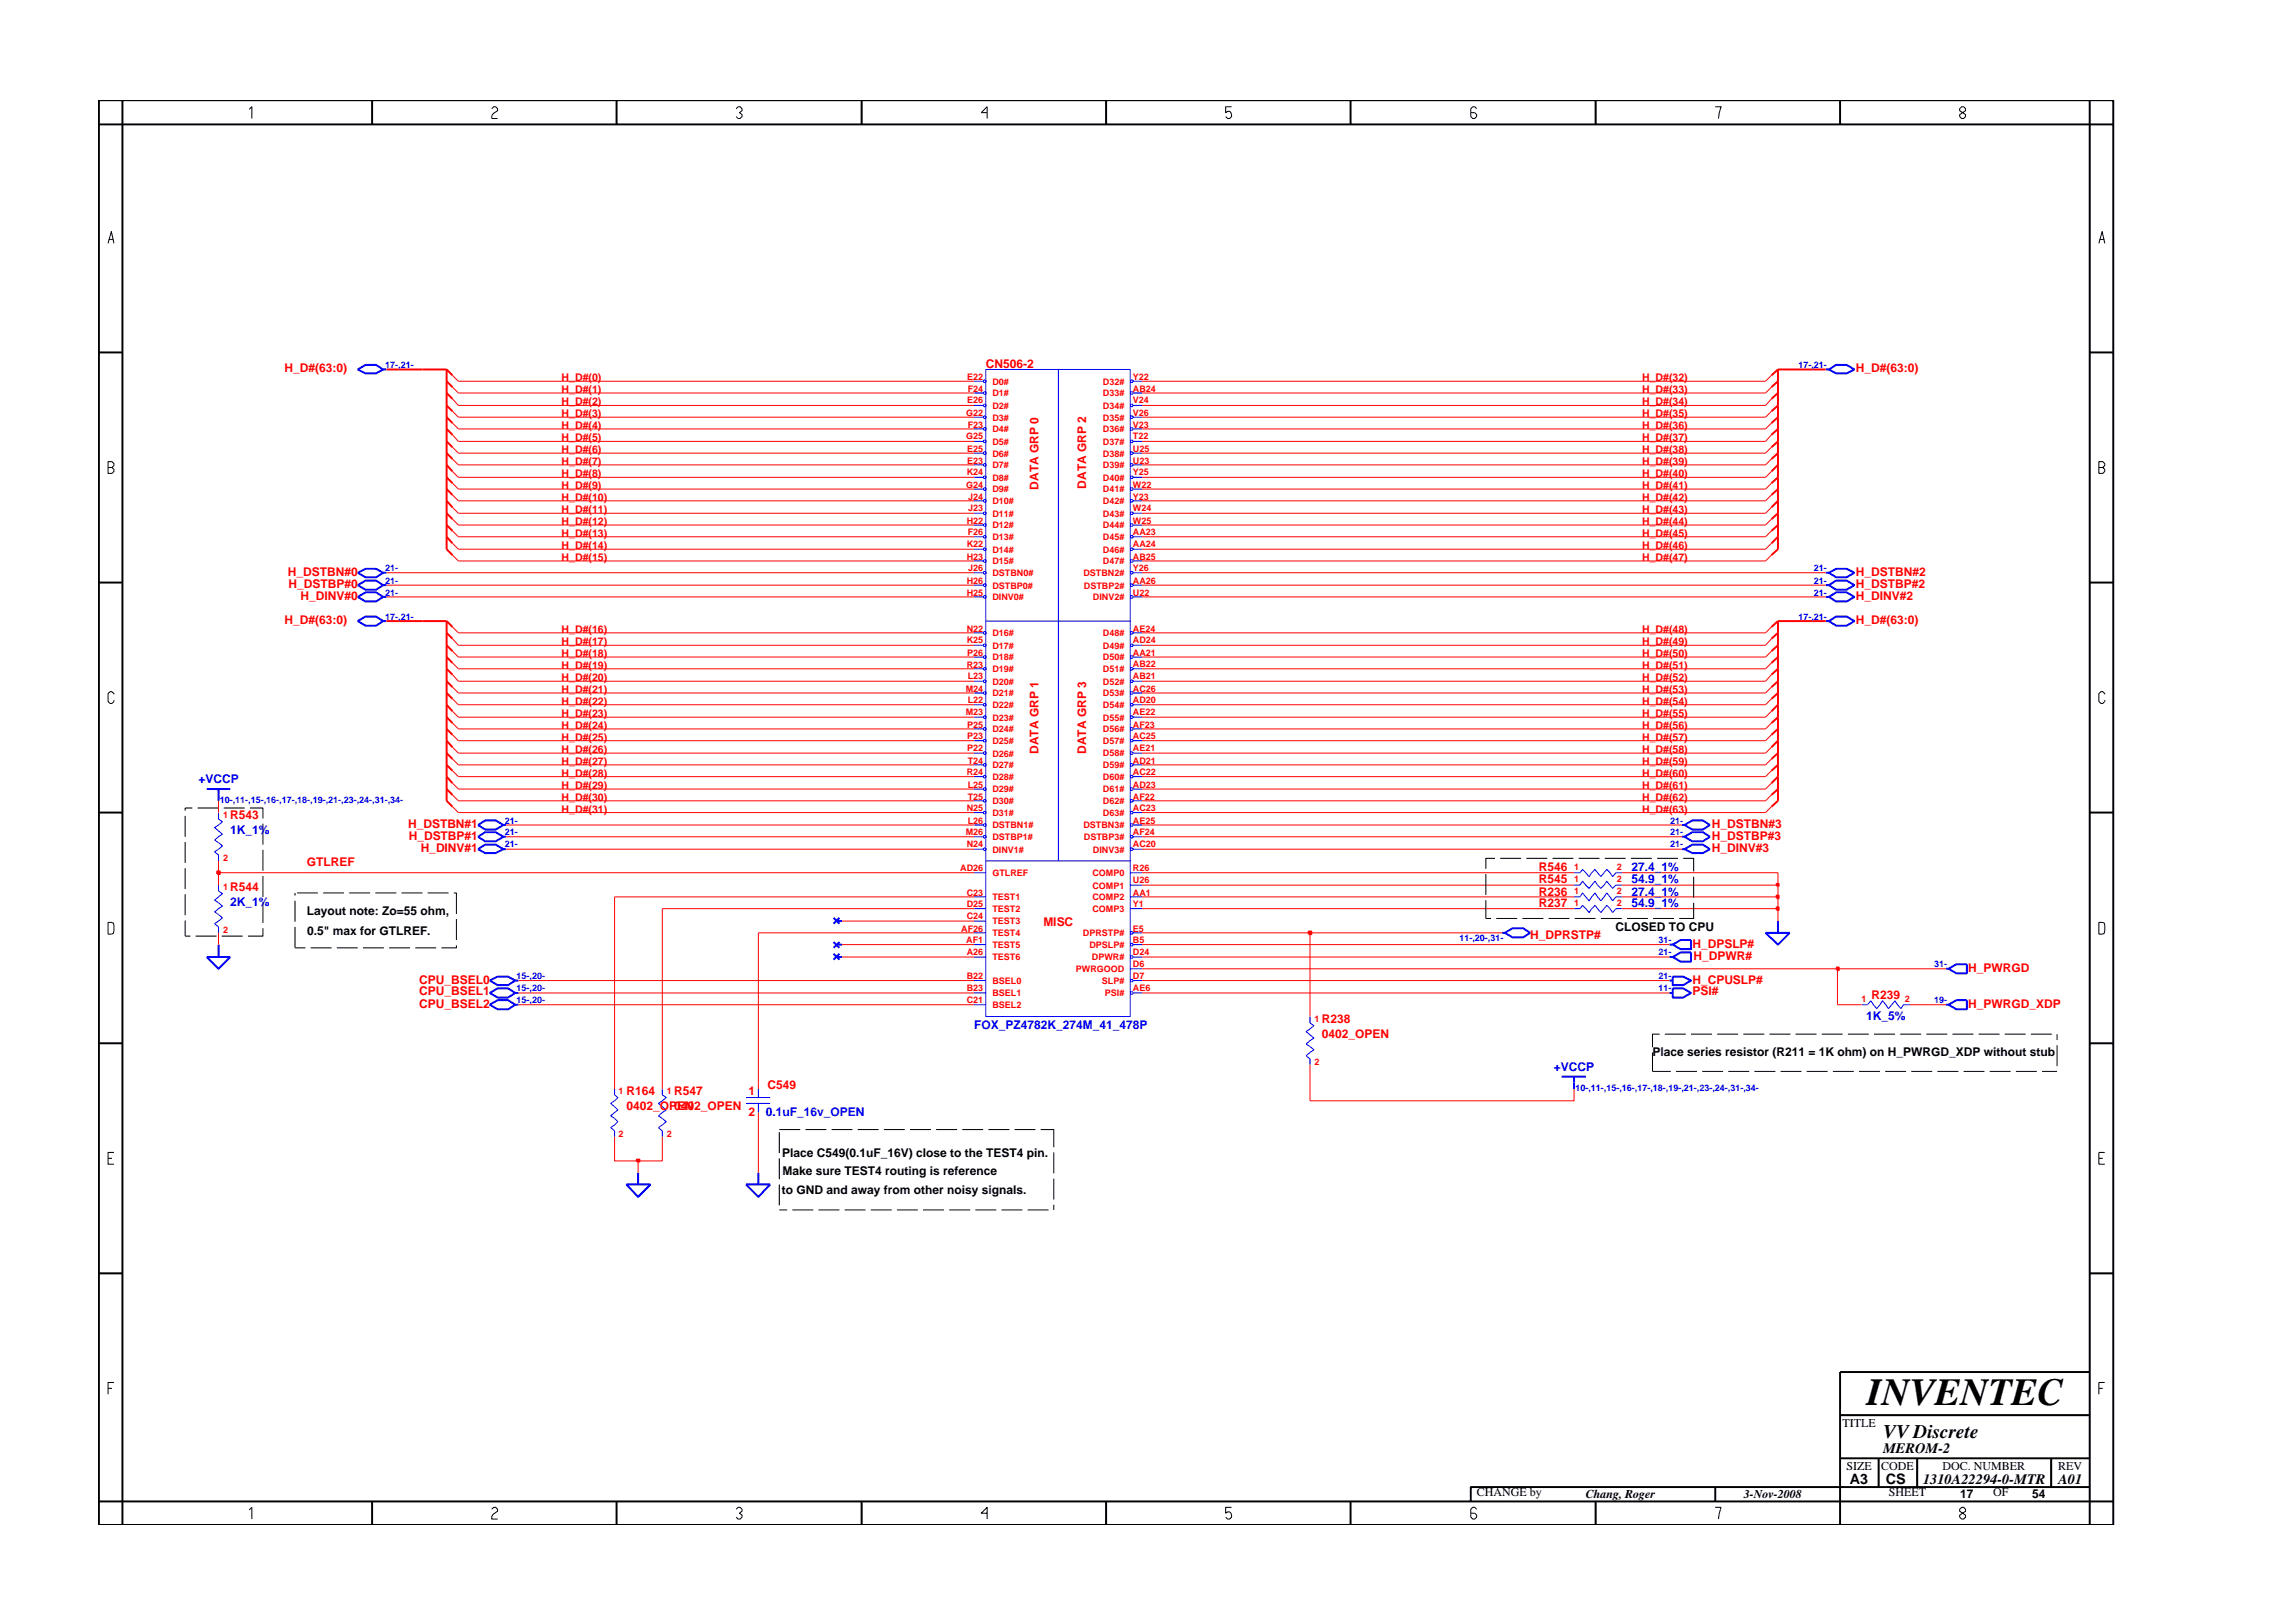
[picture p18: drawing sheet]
<svg xmlns="http://www.w3.org/2000/svg" width="297mm" height="210mm" viewBox="0 0 297 210" stroke-linecap="round" stroke-linejoin="round" font-family="sans-serif">
<defs><g id="words">
<text font-size="5" x="241.8" y="182">INVENTEC</text>
<text font-size="2.5" x="244" y="186.3">VV Discrete</text>
<g font-size="1.9">
<text x="244" y="188.2">MEROM-2</text>
<text x="239.6" y="192.2">A3</text>
<text x="244.3" y="192.3">CS</text>
<text x="249.1" y="192.2">1310A22294-0-MTR</text>
<text x="266.6" y="192.2">A01</text>
</g>
<g font-size="1.6" fill="#f00">
<text x="127.7" y="47.6">CN506-2</text>
<text x="36.9" y="48.2">H_D#(63:0)</text>
<text x="240.4" y="48.2">H_D#(63:0)</text>
<text x="134.5" y="63.5" transform="rotate(-90 134.5 63.5)">DATA GRP 0</text>
<text x="140.7" y="63.3" transform="rotate(-90 140.7 63.3)">DATA GRP 2</text>
<text x="37.3" y="74.6">H_DSTBN#0</text>
<text x="37.4" y="76.2">H_DSTBP#0</text>
<text x="38.9" y="77.7">H_DINV#0</text>
<text x="240.4" y="76.2">H_DSTBP#2</text>
<text x="240.4" y="74.6">H_DSTBN#2</text>
<text x="240.4" y="77.7">H_DINV#2</text>
<text x="36.9" y="80.9">H_D#(63:0)</text>
<text x="240.4" y="80.9">H_D#(63:0)</text>
<text x="134.5" y="97.7" transform="rotate(-90 134.5 97.7)">DATA GRP 1</text>
<text x="140.7" y="97.7" transform="rotate(-90 140.7 97.7)">DATA GRP 3</text>
<text x="29.8" y="106.1">R543</text>
<text x="52.9" y="107.3">H_DSTBN#1</text>
<text x="221.8" y="107.3">H_DSTBN#3</text>
<text x="39.8" y="112.2">GTLREF</text>
<text x="52.9" y="108.8">H_DSTBP#1</text>
<text x="54.5" y="110.3">H_DINV#1</text>
<text x="199.3" y="112.9">R546</text>
<text x="221.8" y="108.8">H_DSTBP#3</text>
<text x="221.8" y="110.3">H_DINV#3</text>
<text x="29.8" y="115.4">R544</text>
<text x="135.2" y="119.9">MISC</text>
<text x="199.3" y="117.5">R237</text>
<text x="199.3" y="114.4">R545</text>
<text x="199.3" y="116">R236</text>
<text x="198.2" y="121.6">H_DPRSTP#</text>
<text x="219.2" y="122.8">H_DPSLP#</text>
<text x="219.4" y="124.3">H_DPWR#</text>
<text x="255" y="125.9">H_PWRGD</text>
<text x="54.3" y="130.6">CPU_BSEL2</text>
<text x="54.3" y="127.4">CPU_BSEL0</text>
<text x="54.3" y="129">CPU_BSEL1</text>
<text x="219.2" y="129">PSI#</text>
<text x="219.2" y="127.4">H_CPUSLP#</text>
<text x="242.4" y="129.4">R239</text>
<text x="255" y="130.6">H_PWRGD_XDP</text>
<text x="171.2" y="132.5">R238</text>
<text x="171.2" y="134.5">0402_OPEN</text>
<text x="81.1" y="141.8">R164</text>
<text x="81.1" y="143.8">0402_OPEN</text>
<text x="87.3" y="143.8">0402_OPEN</text>
<text x="87.3" y="141.8">R547</text>
<text x="97" y="141.8">1</text>
<text x="99.4" y="141.1">C549</text>
<text x="97" y="144.5">2</text>
</g>
<g font-size="1.6" fill="#00f">
<text x="25.7" y="101.5">+VCCP</text>
<text x="29.8" y="108.1">1K_1%</text>
<text x="211.3" y="112.9">27.4_1%</text>
<text x="29.8" y="117.4">2K_1%</text>
<text x="211.3" y="117.5">54.9_1%</text>
<text x="211.3" y="114.4">54.9_1%</text>
<text x="211.3" y="116">27.4_1%</text>
<text x="126.2" y="133.3">FOX_PZ4782K_274M_41_478P</text>
<text x="241.7" y="132.1">1K_5%</text>
<text x="201.3" y="138.7">+VCCP</text>
<text x="99.2" y="144.6">0.1uF_16v_OPEN</text>
</g>
<g font-size="1.6">
<text x="39.8" y="118.6">Layout note: Zo=55 ohm,</text>
<text x="39.8" y="121.2">0.5&quot; max for GTLREF.</text>
<text x="209.3" y="120.7">CLOSED TO CPU</text>
<text x="214" y="136.8">Place series resistor (R211 = 1K ohm) on H_PWRGD_XDP without stub</text>
<text x="101.3" y="149.9">Place C549(0.1uF_16V) close to the TEST4 pin.</text>
<text x="101.3" y="154.6">to GND and away from other noisy signals.</text>
<text x="101.4" y="152.2">Make sure TEST4 routing is reference</text>
<text x="238.7" y="184.8">TITLE</text>
<text x="239.2" y="190.4">SIZE</text>
<text x="243.7" y="190.4">CODE</text>
<text x="251.6" y="190.4">DOC. NUMBER</text>
<text x="266.6" y="190.4">REV</text>
<text x="191.3" y="193.9">CHANGE by</text>
<text x="205.4" y="194.1">Chang, Roger</text>
<text x="225.9" y="194.1">3-Nov-2008</text>
<text x="244.7" y="193.9">SHEET</text>
<text x="253.9" y="194.1">17</text>
<text x="258.2" y="193.9">OF</text>
<text x="263.3" y="194.1">54</text>
</g>
<g font-size="1.4" fill="#f00">
<text x="72.8" y="52.5">H_D#(2)</text>
<text x="72.8" y="49.4">H_D#(0)</text>
<text x="72.8" y="50.9">H_D#(1)</text>
<text x="212.7" y="52.5">H_D#(34)</text>
<text x="212.7" y="50.9">H_D#(33)</text>
<text x="212.7" y="49.4">H_D#(32)</text>
<text x="72.8" y="57.2">H_D#(5)</text>
<text x="72.8" y="58.7">H_D#(6)</text>
<text x="72.8" y="54">H_D#(3)</text>
<text x="72.8" y="55.6">H_D#(4)</text>
<text x="212.7" y="58.7">H_D#(38)</text>
<text x="212.7" y="57.2">H_D#(37)</text>
<text x="212.7" y="55.6">H_D#(36)</text>
<text x="212.7" y="54">H_D#(35)</text>
<text x="72.8" y="60.2">H_D#(7)</text>
<text x="72.8" y="61.8">H_D#(8)</text>
<text x="72.8" y="63.4">H_D#(9)</text>
<text x="72.8" y="64.9">H_D#(10)</text>
<text x="212.7" y="60.2">H_D#(39)</text>
<text x="212.7" y="64.9">H_D#(42)</text>
<text x="212.7" y="63.4">H_D#(41)</text>
<text x="212.7" y="61.8">H_D#(40)</text>
<text x="72.8" y="71.1">H_D#(14)</text>
<text x="72.8" y="66.5">H_D#(11)</text>
<text x="72.8" y="68">H_D#(12)</text>
<text x="72.8" y="69.5">H_D#(13)</text>
<text x="212.7" y="71.1">H_D#(46)</text>
<text x="212.7" y="69.5">H_D#(45)</text>
<text x="212.7" y="68">H_D#(44)</text>
<text x="212.7" y="66.5">H_D#(43)</text>
<text x="72.8" y="72.7">H_D#(15)</text>
<text x="212.7" y="72.7">H_D#(47)</text>
<text x="72.8" y="82">H_D#(16)</text>
<text x="72.8" y="83.6">H_D#(17)</text>
<text x="212.7" y="83.6">H_D#(49)</text>
<text x="212.7" y="82">H_D#(48)</text>
<text x="72.8" y="88.3">H_D#(20)</text>
<text x="72.8" y="89.8">H_D#(21)</text>
<text x="72.8" y="85.1">H_D#(18)</text>
<text x="72.8" y="86.6">H_D#(19)</text>
<text x="212.7" y="89.8">H_D#(53)</text>
<text x="212.7" y="88.3">H_D#(52)</text>
<text x="212.7" y="86.6">H_D#(51)</text>
<text x="212.7" y="85.1">H_D#(50)</text>
<text x="72.8" y="91.3">H_D#(22)</text>
<text x="72.8" y="92.9">H_D#(23)</text>
<text x="72.8" y="94.4">H_D#(24)</text>
<text x="72.8" y="96">H_D#(25)</text>
<text x="212.7" y="92.9">H_D#(55)</text>
<text x="212.7" y="91.3">H_D#(54)</text>
<text x="212.7" y="96">H_D#(57)</text>
<text x="212.7" y="94.4">H_D#(56)</text>
<text x="72.8" y="99.1">H_D#(27)</text>
<text x="72.8" y="100.6">H_D#(28)</text>
<text x="72.8" y="97.6">H_D#(26)</text>
<text x="212.7" y="100.6">H_D#(60)</text>
<text x="212.7" y="99.1">H_D#(59)</text>
<text x="212.7" y="97.6">H_D#(58)</text>
<text x="72.8" y="102.2">H_D#(29)</text>
<text x="72.8" y="103.7">H_D#(30)</text>
<text x="72.8" y="105.3">H_D#(31)</text>
<text x="212.7" y="105.3">H_D#(63)</text>
<text x="212.7" y="103.7">H_D#(62)</text>
<text x="212.7" y="102.2">H_D#(61)</text>
</g>
<g font-size="1.2" fill="#00f">
<text x="49.9" y="47.6">17-,21-</text>
<text x="233" y="47.6">17-,21-</text>
<text x="49.9" y="77.2">21-</text>
<text x="49.9" y="74">21-</text>
<text x="49.9" y="75.6">21-</text>
<text x="235" y="74">21-</text>
<text x="235" y="77.2">21-</text>
<text x="235" y="75.6">21-</text>
<text x="49.9" y="80.3">17-,21-</text>
<text x="233" y="80.3">17-,21-</text>
<text x="28.5" y="104">10-,11-,15-,16-,17-,18-,19-,21-,23-,24-,31-,34-</text>
<text x="65.4" y="106.7">21-</text>
<text x="216.4" y="106.7">21-</text>
<text x="65.4" y="109.8">21-</text>
<text x="65.4" y="108.2">21-</text>
<text x="216.4" y="109.8">21-</text>
<text x="216.4" y="108.2">21-</text>
<text x="189.1" y="121.9">11-,20-,31-</text>
<text x="214.8" y="123.7">21-</text>
<text x="214.8" y="122.2">31-</text>
<text x="250.6" y="125.3">31-</text>
<text x="66.9" y="130">15-,20-</text>
<text x="66.9" y="126.9">15-,20-</text>
<text x="66.9" y="128.4">15-,20-</text>
<text x="214.8" y="128.4">11-</text>
<text x="214.8" y="126.9">21-</text>
<text x="250.6" y="130">19-</text>
<text x="204.1" y="141.4">10-,11-,15-,16-,17-,18-,19-,21-,23-,24-,31-,34-</text>
</g>
<g font-size="1.2" fill="#f00">
<text x="125.2" y="53.9">G22</text>
<text x="125.3" y="52.3">E26</text>
<text x="125.3" y="49.2">E22</text>
<text x="125.4" y="50.7">F24</text>
<text x="128.6" y="51.4">D1#</text>
<text x="128.6" y="53">D2#</text>
<text x="128.6" y="49.8">D0#</text>
<text x="142.9" y="49.8">D32#</text>
<text x="142.9" y="51.4">D33#</text>
<text x="142.9" y="53">D34#</text>
<text x="146.8" y="49.2">Y22</text>
<text x="146.8" y="50.7">AB24</text>
<text x="146.8" y="52.3">V24</text>
<text x="146.8" y="53.9">V26</text>
<text x="125.2" y="56.9">G25</text>
<text x="125.3" y="58.5">E25</text>
<text x="125.4" y="55.4">F23</text>
<text x="128.6" y="54.5">D3#</text>
<text x="128.6" y="59.1">D6#</text>
<text x="128.6" y="57.6">D5#</text>
<text x="128.6" y="56">D4#</text>
<text x="142.9" y="54.5">D35#</text>
<text x="142.9" y="56">D36#</text>
<text x="142.9" y="57.6">D37#</text>
<text x="142.9" y="59.1">D38#</text>
<text x="146.8" y="55.4">V23</text>
<text x="146.8" y="56.9">T22</text>
<text x="146.8" y="58.5">U25</text>
<text x="125.2" y="63.2">G24</text>
<text x="125.2" y="61.6">K24</text>
<text x="125.3" y="60.1">E23</text>
<text x="125.4" y="64.7">J24</text>
<text x="128.6" y="65.3">D10#</text>
<text x="128.6" y="60.7">D7#</text>
<text x="128.6" y="62.3">D8#</text>
<text x="128.6" y="63.8">D9#</text>
<text x="142.9" y="62.3">D40#</text>
<text x="142.9" y="63.8">D41#</text>
<text x="142.9" y="65.3">D42#</text>
<text x="142.9" y="60.7">D39#</text>
<text x="146.8" y="61.6">Y25</text>
<text x="146.8" y="63.2">W22</text>
<text x="146.8" y="64.7">Y23</text>
<text x="146.8" y="60.1">U23</text>
<text x="125.2" y="67.8">H22</text>
<text x="125.2" y="70.9">K22</text>
<text x="125.4" y="69.4">F26</text>
<text x="125.4" y="66.2">J23</text>
<text x="128.6" y="66.9">D11#</text>
<text x="128.6" y="68.5">D12#</text>
<text x="128.6" y="70">D13#</text>
<text x="128.6" y="71.6">D14#</text>
<text x="142.9" y="66.9">D43#</text>
<text x="142.9" y="68.5">D44#</text>
<text x="142.9" y="70">D45#</text>
<text x="142.9" y="71.6">D46#</text>
<text x="146.8" y="66.2">W24</text>
<text x="146.8" y="67.8">W25</text>
<text x="146.8" y="69.4">AA23</text>
<text x="146.8" y="70.9">AA24</text>
<text x="125.2" y="72.5">H23</text>
<text x="125.2" y="77.2">H25</text>
<text x="125.2" y="75.6">H26</text>
<text x="125.4" y="74">J26</text>
<text x="128.6" y="73.1">D15#</text>
<text x="128.6" y="77.8">DINV0#</text>
<text x="128.6" y="76.2">DSTBP0#</text>
<text x="128.6" y="74.6">DSTBN0#</text>
<text x="140.3" y="74.6">DSTBN2#</text>
<text x="140.4" y="76.2">DSTBP2#</text>
<text x="141.6" y="77.8">DINV2#</text>
<text x="142.9" y="73.1">D47#</text>
<text x="146.8" y="72.5">AB25</text>
<text x="146.8" y="77.2">U22</text>
<text x="146.8" y="75.6">AA26</text>
<text x="146.8" y="74">Y26</text>
<text x="125.2" y="81.8">N22</text>
<text x="125.2" y="83.3">K25</text>
<text x="128.6" y="82.4">D16#</text>
<text x="142.9" y="82.4">D48#</text>
<text x="146.8" y="81.8">AE24</text>
<text x="146.8" y="83.3">AD24</text>
<text x="125.1" y="89.6">M24</text>
<text x="125.2" y="86.5">R23</text>
<text x="125.3" y="84.9">P26</text>
<text x="125.4" y="88">L23</text>
<text x="128.6" y="84">D17#</text>
<text x="128.6" y="85.6">D18#</text>
<text x="128.6" y="87.1">D19#</text>
<text x="128.6" y="88.7">D20#</text>
<text x="142.9" y="84">D49#</text>
<text x="142.9" y="85.6">D50#</text>
<text x="142.9" y="87.1">D51#</text>
<text x="142.9" y="88.7">D52#</text>
<text x="146.8" y="84.9">AA21</text>
<text x="146.8" y="86.5">AB22</text>
<text x="146.8" y="88">AB21</text>
<text x="146.8" y="89.6">AC26</text>
<text x="125.1" y="92.7">M23</text>
<text x="125.3" y="94.3">P25</text>
<text x="125.3" y="95.8">P23</text>
<text x="125.4" y="91.1">L22</text>
<text x="128.6" y="93.3">D23#</text>
<text x="128.6" y="94.9">D24#</text>
<text x="128.6" y="90.2">D21#</text>
<text x="128.6" y="91.7">D22#</text>
<text x="142.9" y="90.2">D53#</text>
<text x="142.9" y="91.7">D54#</text>
<text x="142.9" y="93.3">D55#</text>
<text x="142.9" y="94.9">D56#</text>
<text x="146.8" y="91.1">AD20</text>
<text x="146.8" y="92.7">AE22</text>
<text x="146.8" y="94.3">AF23</text>
<text x="146.8" y="95.8">AC25</text>
<text x="125.2" y="100.4">R24</text>
<text x="125.3" y="97.3">P22</text>
<text x="125.4" y="98.9">T24</text>
<text x="128.6" y="96.4">D25#</text>
<text x="128.6" y="98">D26#</text>
<text x="128.6" y="99.5">D27#</text>
<text x="128.6" y="101.1">D28#</text>
<text x="142.9" y="101.1">D60#</text>
<text x="142.9" y="96.4">D57#</text>
<text x="142.9" y="98">D58#</text>
<text x="142.9" y="99.5">D59#</text>
<text x="146.8" y="100.4">AC22</text>
<text x="146.8" y="97.3">AE21</text>
<text x="146.8" y="98.9">AD21</text>
<text x="28.9" y="106">1</text>
<text x="125.2" y="105.1">N25</text>
<text x="125.4" y="102.1">L25</text>
<text x="125.4" y="103.6">T25</text>
<text x="125.4" y="106.7">L26</text>
<text x="128.6" y="102.7">D29#</text>
<text x="128.6" y="104.2">D30#</text>
<text x="128.6" y="105.7">D31#</text>
<text x="128.6" y="107.3">DSTBN1#</text>
<text x="140.3" y="107.3">DSTBN3#</text>
<text x="142.9" y="102.7">D61#</text>
<text x="142.9" y="104.2">D62#</text>
<text x="142.9" y="105.7">D63#</text>
<text x="146.8" y="102.1">AD23</text>
<text x="146.8" y="103.6">AF22</text>
<text x="146.8" y="105.1">AC23</text>
<text x="146.8" y="106.7">AE25</text>
<text x="28.9" y="111.5">2</text>
<text x="124.4" y="112.9">AD26</text>
<text x="125.1" y="108.2">M26</text>
<text x="125.2" y="109.8">N24</text>
<text x="128.6" y="110.4">DINV1#</text>
<text x="128.6" y="108.8">DSTBP1#</text>
<text x="128.6" y="113.5">GTLREF</text>
<text x="140.4" y="108.8">DSTBP3#</text>
<text x="141.5" y="113.5">COMP0</text>
<text x="141.6" y="110.4">DINV3#</text>
<text x="146.8" y="112.9">R26</text>
<text x="146.8" y="109.8">AC20</text>
<text x="146.8" y="108.2">AF24</text>
<text x="203.9" y="112.7">1</text>
<text x="209.4" y="112.7">2</text>
<text x="28.9" y="115.3">1</text>
<text x="125.2" y="116">C23</text>
<text x="125.2" y="117.5">D25</text>
<text x="125.2" y="119.1">C24</text>
<text x="128.6" y="116.6">TEST1</text>
<text x="128.6" y="118.2">TEST2</text>
<text x="128.6" y="119.8">TEST3</text>
<text x="141.5" y="115.1">COMP1</text>
<text x="141.5" y="116.6">COMP2</text>
<text x="141.5" y="118.2">COMP3</text>
<text x="146.8" y="114.4">U26</text>
<text x="146.8" y="116">AA1</text>
<text x="146.8" y="117.5">Y1</text>
<text x="203.9" y="117.4">1</text>
<text x="203.9" y="114.2">1</text>
<text x="203.9" y="115.8">1</text>
<text x="209.4" y="117.4">2</text>
<text x="209.4" y="114.2">2</text>
<text x="209.4" y="115.8">2</text>
<text x="28.9" y="120.8">2</text>
<text x="124.5" y="120.7">AF26</text>
<text x="125.2" y="122.2">AF1</text>
<text x="125.2" y="123.7">A26</text>
<text x="128.6" y="121.3">TEST4</text>
<text x="128.6" y="122.8">TEST5</text>
<text x="128.6" y="124.4">TEST6</text>
<text x="139.4" y="125.9">PWRGOOD</text>
<text x="140.3" y="121.3">DPRSTP#</text>
<text x="141.1" y="122.8">DPSLP#</text>
<text x="141.4" y="124.4">DPWR#</text>
<text x="146.8" y="125.3">D6</text>
<text x="146.8" y="120.7">E5</text>
<text x="146.8" y="122.2">B5</text>
<text x="146.8" y="123.7">D24</text>
<text x="125.2" y="126.9">B22</text>
<text x="125.2" y="128.4">B23</text>
<text x="125.2" y="130">C21</text>
<text x="128.6" y="127.5">BSEL0</text>
<text x="128.6" y="129.1">BSEL1</text>
<text x="128.6" y="130.6">BSEL2</text>
<text x="142.7" y="127.5">SLP#</text>
<text x="143.1" y="129.1">PSI#</text>
<text x="146.8" y="128.4">AE6</text>
<text x="146.8" y="126.9">D7</text>
<text x="241.2" y="129.8">1</text>
<text x="246.8" y="129.8">2</text>
<text x="170.3" y="132.4">1</text>
<text x="170.3" y="138">2</text>
<text x="80.1" y="141.7">1</text>
<text x="86.4" y="141.7">1</text>
<text x="80.1" y="147.3">2</text>
<text x="86.4" y="147.3">2</text>
</g>
</g></defs>
<g fill="none" stroke="#00f" stroke-width=".25">
<path d="M46.3 47.9l1.1-.6h1.3l.9 .6-.9 .5h-1.3zM49.6 47.9h.5M236.5 47.9h.4M236.9 47.9l1-.6h1.3l1 .6-1 .5h-1.3zM46.3 77.3l1.1-.6h1.3l.9 .6-.9 .6h-1.3zM46.3 74.2l1.1-.5h1.3l.9 .5-.9 .6h-1.3zM46.3 75.8l1.1-.6h1.3l.9 .6-.9 .6h-1.3zM49.6 77.3h.5M49.6 74.2h.5M49.6 75.8h.5M236.5 77.3h.4M236.5 74.2h.4"/>
<path d="M236.5 75.8h.4M236.9 74.2l1-.5h1.3l1 .5-1 .6h-1.3zM236.9 75.8l1-.6h1.3l1 .6-1 .6h-1.3zM236.9 77.3l1-.6h1.3l1 .6-1 .6h-1.3zM46.3 80.5l1.1-.6h1.3l.9 .6-.9 .6h-1.3zM49.6 80.5h.5M236.5 80.5h.4M236.9 80.5l1-.6h1.3l1 .6-1 .6h-1.3zM26.8 102.2h3M28.3 102.2v1.5M61.9 106.9l1-.6h1.3l1 .6-1 .6h-1.3zM61.9 110l1-.6h1.3l1 .6-1 .5h-1.3z"/>
<path d="M61.9 108.4l1-.6h1.3l1 .6-1 .6h-1.3zM65.2 108.4h.4M65.2 110h.4M65.2 106.9h.4M108 118.9l.7 .8M108.3 119.3h.8M108.7 118.9l-.7 .8M217.9 108.4h.3M217.9 110h.3M217.9 106.9h.3M218.2 108.4l1-.6h1.4l.9 .6-.9 .6h-1.4zM218.2 110l1-.6h1.4l.9 .6-.9 .5h-1.4z"/>
<path d="M218.2 106.9l1-.6h1.4l.9 .6-.9 .6h-1.4zM230.3 119.3v1.5M26.8 124h3l-1.5 1.5zM28.3 122.4v1.6M63.4 127l1.1-.5h1.3l.9 .5-.9 .6h-1.3zM63.4 130.2l1.1-.6h1.3l.9 .6-.9 .6h-1.3zM63.4 128.6l1.1-.6h1.3l.9 .6-.9 .6h-1.3zM66.7 127h.5M66.7 130.2h.5M66.7 128.6h.5M108 122l.7 .8M108 123.6l.7 .7"/>
<path d="M108.3 122.4h.8M108.3 124h.8M108.7 122l-.7 .8M108.7 123.6l-.7 .7M194.6 120.8h.3M194.9 120.8l1-.5h1.4l.9 .5-.9 .6h-1.4zM202.3 139.5h3.1M203.9 139.5v1.6M216.3 122.4h.4M216.3 127h.4M216.3 124h.4M216.3 128.6h.4"/>
<path d="M216.7 126.5h1.3l1.1 .5-1.1 .6h-1.3zM216.7 122.4l1-.6h1.4v1.2h-1.4zM216.7 124l1-.6h1.4v1.2h-1.4zM216.7 128h1.3l1.1 .6-1.1 .6h-1.3zM228.7 120.8h3.1l-1.5 1.6zM252.1 130.2h.3M252.1 125.5h.3M252.4 130.2l1-.6h1.4v1.2h-1.4zM252.4 125.5l1-.6h1.4v1.2h-1.4zM81.1 153.4h3.2l-1.6 1.7zM82.7 151.9v1.5M96.6 153.4h3.2l-1.6 1.7z"/>
<path d="M98.2 151.9v1.5"/>
</g>
<g fill="none" stroke="#f00" stroke-width=".13">
<path d="M58.6 51.7l.8 .8M58.6 59.5l.8 .7M58.6 50.2l.8 .7M58.6 54.8l.8 .8M58.6 53.3l.8 .7M58.6 48.6l.8 .8M58.6 57.9l.8 .8M58.6 56.3l.8 .9M229.5 56.3l-.8 .9M229.5 53.3l-.8 .7M229.5 57.9l-.8 .8M229.5 50.2l-.8 .7"/>
<path d="M229.5 54.8l-.8 .8M229.5 51.7l-.8 .8M229.5 48.6l-.8 .8M229.5 59.5l-.8 .7M58.6 61.1l.8 .7M58.6 64.1l.8 .8M58.6 71.9l.8 .8M58.6 67.3l.8 .7M58.6 68.8l.8 .7M58.6 70.4l.8 .7M58.6 62.6l.8 .8M58.6 65.7l.8 .8"/>
<path d="M229.5 65.7l-.8 .8M229.5 70.4l-.8 .7M229.5 62.6l-.8 .8M229.5 71.9l-.8 .8M229.5 61.1l-.8 .7M229.5 68.8l-.8 .7M229.5 64.1l-.8 .8M229.5 67.3l-.8 .7M58.6 87.4l.8 .9M58.6 82.7l.8 .9M58.6 92.1l.8 .8M58.6 93.7l.8 .7"/>
<path d="M58.6 99.9l.8 .7M58.6 96.8l.8 .8M58.6 84.4l.8 .7M58.6 90.5l.8 .8M58.6 81.2l.8 .8M58.6 98.3l.8 .8M58.6 95.2l.8 .8M58.6 89l.8 .8M58.6 85.9l.8 .7M229.5 89l-.8 .8M229.5 96.8l-.8 .8M229.5 98.3l-.8 .8"/>
<path d="M229.5 99.9l-.8 .7M229.5 90.5l-.8 .8M229.5 92.1l-.8 .8M229.5 87.4l-.8 .9M229.5 95.2l-.8 .8M229.5 82.7l-.8 .9M229.5 81.2l-.8 .8M229.5 85.9l-.8 .7M229.5 84.4l-.8 .7M229.5 93.7l-.8 .7M58.6 104.5l.8 .8M58.6 103l.8 .7"/>
<path d="M58.6 101.5l.8 .7M229.5 103l-.8 .7M229.5 101.5l-.8 .7M229.5 104.5l-.8 .8M79.6 147.3v3.1h3.1v1.5M98.2 144.1v7.8"/>
</g>
<g fill="none" stroke="#f00" stroke-width=".25">
<path d="M57.9 50.9l.7 .8M57.9 58.7l.7 .8M57.9 49.4l.7 .8M57.9 54l.7 .8M57.9 52.5l.7 .8M57.9 47.9l.7 .7M57.9 57.2l.7 .7M57.9 55.6l.7 .7M230.3 55.6l-.8 .7M230.3 52.5l-.8 .8M230.3 57.2l-.8 .7M230.3 49.4l-.8 .8"/>
<path d="M230.3 54l-.8 .8M230.3 50.9l-.8 .8M230.3 47.9l-.8 .7M230.3 58.7l-.8 .8M57.9 66.5l.7 .8M57.9 68l.7 .8M57.9 60.2l.7 .9M57.9 69.5l.7 .9M57.9 61.8l.7 .8M57.9 63.4l.7 .7M57.9 64.9l.7 .8M57.9 71.1l.7 .8"/>
<path d="M230.3 64.9l-.8 .8M230.3 69.5l-.8 .9M230.3 61.8l-.8 .8M230.3 71.1l-.8 .8M230.3 60.2l-.8 .9M230.3 68l-.8 .8M230.3 63.4l-.8 .7M230.3 66.5l-.8 .8M57.9 92.9l.7 .8M57.9 99.1l.7 .8M57.9 96l.7 .8M57.9 83.6l.7 .8"/>
<path d="M57.9 86.6l.7 .8M57.9 89.8l.7 .7M57.9 80.5l.7 .7M57.9 97.6l.7 .7M57.9 94.4l.7 .8M57.9 88.3l.7 .7M57.9 85.1l.7 .8M57.9 82l.7 .7M57.9 91.3l.7 .8M230.3 94.4l-.8 .8M230.3 82l-.8 .7M230.3 80.5l-.8 .7"/>
<path d="M230.3 88.3l-.8 .7M230.3 96l-.8 .8M230.3 97.6l-.8 .7M230.3 85.1l-.8 .8M230.3 99.1l-.8 .8M230.3 83.6l-.8 .8M230.3 89.8l-.8 .7M230.3 92.9l-.8 .8M230.3 91.3l-.8 .8M230.3 86.6l-.8 .8M57.9 103.7l.7 .8M57.9 102.2l.7 .8"/>
<path d="M57.9 100.6l.7 .9M230.3 102.2l-.8 .8M230.3 100.6l-.8 .9M230.3 103.7l-.8 .8"/>
</g>
<g fill="none" stroke="#00f" stroke-width=".13">
<path d="M126.2 49.4h1.2M126.2 50.9h1.2M126.2 52.5h1.2M126.2 54h1.2M126.2 55.6h1.2M126.2 57.2h1.2M126.2 58.7h1.2M127.7 47.9h18.7v83.8h-18.7zM137.1 47.9v63.6M146.8 49.4h1.1M146.8 50.9h1.1M146.8 52.5h1.1"/>
<path d="M146.8 54h1.1M146.8 55.6h1.1M146.8 57.2h1.1M146.8 58.7h1.1M126.2 60.2h1.2M126.2 61.8h1.2M126.2 63.4h1.2M126.2 64.9h1.2M126.2 66.5h1.2M126.2 68h1.2M126.2 69.5h1.2M126.2 71.1h1.2"/>
<path d="M126.2 72.7h1.2M126.2 74.2h1.2M126.2 75.8h1.2M126.2 77.3h1.2M146.8 60.2h1.1M146.8 61.8h1.1M146.8 63.4h1.1M146.8 64.9h1.1M146.8 66.5h1.1M146.8 68h1.1M146.8 69.5h1.1M146.8 71.1h1.1"/>
<path d="M146.8 72.7h1.1M146.8 74.2h1.1M146.8 75.8h1.1M146.8 77.3h1.1M126.2 82h1.2M126.2 83.6h1.2M126.2 85.1h1.2M126.2 86.6h1.2M126.2 88.3h1.2M126.2 89.8h1.2M126.2 91.3h1.2M126.2 92.9h1.2"/>
<path d="M126.2 94.4h1.2M126.2 96h1.2M126.2 97.6h1.2M126.2 99.1h1.2M127.7 80.5h18.7M146.8 82h1.1M146.8 83.6h1.1M146.8 85.1h1.1M146.8 86.6h1.1M146.8 88.3h1.1M146.8 89.8h1.1M146.8 91.3h1.1"/>
<path d="M146.8 92.9h1.1M146.8 94.4h1.1M146.8 96h1.1M146.8 97.6h1.1M146.8 99.1h1.1M28.3 114.7v.7l.5 .4-1 .8 1 .8-1 .7 1 .8-1 .8 .5 .4v.7M28.3 105.3v.8l.5 .4-1 .7 1 .9-1 .7 1 .8-1 .7 .5 .5v.7M126.2 119.3h1.5M126.2 100.6h1.2M126.2 102.2h1.2M126.2 103.7h1.2M126.2 105.3h1.2"/>
<path d="M126.2 106.9h1.2M126.2 108.4h1.2M126.2 110h1.2M126.2 116.2h1.5M126.2 113.1h1.5M126.2 117.7h1.5M127.7 111.5h18.7M146.4 113.1h1.5M146.4 116.2h1.5M146.4 117.7h1.5M146.4 114.7h1.5M146.8 100.6h1.1"/>
<path d="M146.8 102.2h1.1M146.8 103.7h1.1M146.8 105.3h1.1M146.8 106.9h1.1M146.8 108.4h1.1M146.8 110h1.1M203.9 113.1h.8l.3-.5 .9 1 .7-1 .8 1 .7-1 .8 1 .4-.5h.8M203.9 117.7h.8l.3-.4 .9 .9 .7-.9 .8 .9 .7-.9 .8 .9 .4-.5h.8M203.9 114.7h.8l.3-.5 .9 .9 .7-.9 .8 .9 .7-.9 .8 .9 .4-.4h.8M203.9 116.2h.8l.3-.5 .9 1 .7-1 .8 1 .7-1 .8 1 .4-.5h.8M126.2 120.8h1.5M126.2 124h1.5"/>
<path d="M126.2 122.4h1.5M126.2 130.2h1.5M126.2 127h1.5M126.2 128.6h1.5M146.4 125.5h1.5M146.8 127h1.1M146.8 128.6h1.1M146.8 120.8h1.1M146.8 122.4h1.1M146.8 124h1.1M169.7 131.7v.8l.5 .4-1 .7 1 .9-1 .7 1 .8-1 .8 .5 .4v.8M241.2 130.2h.7l.4-.5 .8 1 .8-1 .7 1 .9-1 .7 1 .4-.5h.8"/>
<path d="M79.6 141.1v.7l.4 .4-.9 .7 .9 .9-.9 .8 .9 .7-.9 .8 .5 .4v.8M85.8 141.1v.7l.5 .4-1 .7 1 .9-1 .8 1 .7-1 .8 .5 .4v.8M96.6 142.9h3.2M96.6 142.2h3.2M98.2 141.1v1.1M98.2 142.9v1.2"/>
<circle cx="127.6" cy="57.2" r=".17"/>
<circle cx="127.6" cy="50.9" r=".17"/>
<circle cx="127.6" cy="55.6" r=".17"/>
<circle cx="127.6" cy="49.4" r=".17"/>
<circle cx="127.6" cy="52.5" r=".17"/>
<circle cx="127.6" cy="54" r=".17"/>
<circle cx="127.6" cy="58.7" r=".17"/>
<circle cx="146.6" cy="54" r=".17"/>
<circle cx="146.6" cy="55.6" r=".17"/>
<circle cx="146.6" cy="57.2" r=".17"/>
<circle cx="146.6" cy="49.4" r=".17"/>
<circle cx="146.6" cy="52.5" r=".17"/>
<circle cx="146.6" cy="50.9" r=".17"/>
<circle cx="146.6" cy="58.7" r=".17"/>
<circle cx="127.6" cy="61.8" r=".17"/>
<circle cx="127.6" cy="68" r=".17"/>
<circle cx="127.6" cy="64.9" r=".17"/>
<circle cx="127.6" cy="72.7" r=".17"/>
<circle cx="127.6" cy="60.2" r=".17"/>
<circle cx="127.6" cy="63.4" r=".17"/>
<circle cx="127.6" cy="66.5" r=".17"/>
<circle cx="127.6" cy="69.5" r=".17"/>
<circle cx="127.6" cy="74.2" r=".17"/>
<circle cx="127.6" cy="77.3" r=".17"/>
<circle cx="127.6" cy="75.8" r=".17"/>
<circle cx="127.6" cy="71.1" r=".17"/>
<circle cx="146.6" cy="60.2" r=".17"/>
<circle cx="146.6" cy="72.7" r=".17"/>
<circle cx="146.6" cy="75.8" r=".17"/>
<circle cx="146.6" cy="77.3" r=".17"/>
<circle cx="146.6" cy="63.4" r=".17"/>
<circle cx="146.6" cy="66.5" r=".17"/>
<circle cx="146.6" cy="68" r=".17"/>
<circle cx="146.6" cy="69.5" r=".17"/>
<circle cx="146.6" cy="71.1" r=".17"/>
<circle cx="146.6" cy="74.2" r=".17"/>
<circle cx="146.6" cy="61.8" r=".17"/>
<circle cx="146.6" cy="64.9" r=".17"/>
<circle cx="127.6" cy="97.6" r=".17"/>
<circle cx="127.6" cy="89.8" r=".17"/>
<circle cx="127.6" cy="91.3" r=".17"/>
<circle cx="127.6" cy="96" r=".17"/>
<circle cx="127.6" cy="82" r=".17"/>
<circle cx="127.6" cy="83.6" r=".17"/>
<circle cx="127.6" cy="85.1" r=".17"/>
<circle cx="127.6" cy="92.9" r=".17"/>
<circle cx="127.6" cy="94.4" r=".17"/>
<circle cx="127.6" cy="99.1" r=".17"/>
<circle cx="127.6" cy="88.3" r=".17"/>
<circle cx="127.6" cy="86.6" r=".17"/>
<circle cx="146.6" cy="85.1" r=".17"/>
<circle cx="146.6" cy="91.3" r=".17"/>
<circle cx="146.6" cy="96" r=".17"/>
<circle cx="146.6" cy="99.1" r=".17"/>
<circle cx="146.6" cy="82" r=".17"/>
<circle cx="146.6" cy="86.6" r=".17"/>
<circle cx="146.6" cy="89.8" r=".17"/>
<circle cx="146.6" cy="94.4" r=".17"/>
<circle cx="146.6" cy="83.6" r=".17"/>
<circle cx="146.6" cy="88.3" r=".17"/>
<circle cx="146.6" cy="92.9" r=".17"/>
<circle cx="146.6" cy="97.6" r=".17"/>
<circle cx="127.6" cy="108.4" r=".17"/>
<circle cx="127.6" cy="100.6" r=".17"/>
<circle cx="127.6" cy="102.2" r=".17"/>
<circle cx="127.6" cy="103.7" r=".17"/>
<circle cx="127.6" cy="105.3" r=".17"/>
<circle cx="127.6" cy="106.9" r=".17"/>
<circle cx="127.6" cy="110" r=".17"/>
<circle cx="146.6" cy="103.7" r=".17"/>
<circle cx="146.6" cy="108.4" r=".17"/>
<circle cx="146.6" cy="106.9" r=".17"/>
<circle cx="146.6" cy="105.3" r=".17"/>
<circle cx="146.6" cy="110" r=".17"/>
<circle cx="146.6" cy="100.6" r=".17"/>
<circle cx="146.6" cy="102.2" r=".17"/>
<circle cx="146.6" cy="124" r=".17"/>
<circle cx="146.6" cy="122.4" r=".17"/>
<circle cx="146.6" cy="128.6" r=".17"/>
<circle cx="146.6" cy="120.8" r=".17"/>
<circle cx="146.6" cy="127" r=".17"/>
</g>
<path d="M82.5 150.2h.3v.3h-.3z" fill="#8e2323"/>
<path d="M82.5 150.2h.3v.3h-.3z" fill="none" stroke="#f00" stroke-width=".25"/>
<g fill="none" stroke="#f00" stroke-width=".13">
<path d="M79.6 116.2v24.9M85.8 117.7v23.4M67.2 130.2h59M67.2 128.6h59M67.2 127h59M98.2 120.8v20.3M147.9 125.5h90.1v4.7h3.2M147.9 128.6h68.4M147.9 127h68.4M169.7 120.8v10.9M169.7 138v4.6h34.2v-1.5M247.4 130.2h4.7"/>
<path d="M85.8 147.3v3.1h-3.1"/>
</g>
<path d="M237.9 125.3h.3v.4h-.3z" fill="#8e2323"/>
<path d="M237.9 125.3h.3v.4h-.3z" fill="none" stroke="#f00" stroke-width=".25"/>
<path d="M28.3 120.8v1.6M98.2 120.8h28M109.1 124h17.1M109.1 122.4h17.1M147.9 124h68.4M147.9 122.4h68.4M147.9 120.8h21.8M238 125.5h14.1" fill="none" stroke="#f00" stroke-width=".13"/>
<path d="M169.5 120.7h.4v.3h-.4z" fill="#8e2323"/>
<path d="M169.5 120.7h.4v.3h-.4z" fill="none" stroke="#f00" stroke-width=".25"/>
<path d="M85.8 117.7h40.4M109.1 119.3h17.1M147.9 117.7h56M210.1 117.7h20.2v1.6M169.7 120.8h24.9" fill="none" stroke="#f00" stroke-width=".13"/>
<path d="M230.2 117.5h.2v.4h-.2z" fill="#8e2323"/>
<path d="M230.2 117.5h.2v.4h-.2z" fill="none" stroke="#f00" stroke-width=".25"/>
<path d="M79.6 116.2h46.6M147.9 116.2h56M210.1 116.2h20.2v1.5" fill="none" stroke="#f00" stroke-width=".13"/>
<path d="M230.2 116h.2v.4h-.2z" fill="#8e2323"/>
<path d="M230.2 116h.2v.4h-.2z" fill="none" stroke="#f00" stroke-width=".25"/>
<path d="M28.3 113.1v1.6M147.9 114.7h56M210.1 114.7h20.2v1.5" fill="none" stroke="#f00" stroke-width=".13"/>
<path d="M230.2 114.5h.2v.3h-.2z" fill="#8e2323"/>
<path d="M230.2 114.5h.2v.3h-.2z" fill="none" stroke="#f00" stroke-width=".25"/>
<path d="M230.3 113.1v1.6" fill="none" stroke="#f00" stroke-width=".13"/>
<path d="M28.1 112.9h.4v.3h-.4z" fill="#8e2323"/>
<path d="M50.1 47.9h7.8v23.2M236.5 47.9h-6.2v23.2M50.1 80.5h7.8v23.2M236.5 80.5h-6.2v23.2M28.1 112.9h.4v.3h-.4z" fill="none" stroke="#f00" stroke-width=".25"/>
<g fill="none" stroke="#f00" stroke-width=".13">
<path d="M59.4 58.7h66.8M59.4 57.2h66.8M59.4 55.6h66.8M59.4 54h66.8M59.4 52.5h66.8M59.4 50.9h66.8M59.4 49.4h66.8M147.9 58.7h80.8M147.9 57.2h80.8M147.9 55.6h80.8M147.9 54h80.8M147.9 52.5h80.8"/>
<path d="M147.9 50.9h80.8M147.9 49.4h80.8M50.1 77.3h76.1M50.1 75.8h76.1M50.1 74.2h76.1M59.4 72.7h66.8M59.4 71.1h66.8M59.4 69.5h66.8M59.4 68h66.8M59.4 66.5h66.8M59.4 64.9h66.8M59.4 63.4h66.8"/>
<path d="M59.4 61.8h66.8M59.4 60.2h66.8M147.9 77.3h88.6M147.9 75.8h88.6M147.9 74.2h88.6M147.9 72.7h80.8M147.9 71.1h80.8M147.9 69.5h80.8M147.9 68h80.8M147.9 66.5h80.8M147.9 64.9h80.8M147.9 63.4h80.8"/>
<path d="M147.9 61.8h80.8M147.9 60.2h80.8M59.4 99.1h66.8M59.4 97.6h66.8M59.4 96h66.8M59.4 94.4h66.8M59.4 92.9h66.8M59.4 91.3h66.8M59.4 89.8h66.8M59.4 88.3h66.8M59.4 86.6h66.8M59.4 85.1h66.8"/>
<path d="M59.4 83.6h66.8M59.4 82h66.8M147.9 99.1h80.8M147.9 97.6h80.8M147.9 96h80.8M147.9 94.4h80.8M147.9 92.9h80.8M147.9 91.3h80.8M147.9 89.8h80.8M147.9 88.3h80.8M147.9 86.6h80.8M147.9 85.1h80.8"/>
<path d="M147.9 83.6h80.8M147.9 82h80.8M28.3 111.5v1.6h97.9M28.3 103.7v1.6M59.4 105.3h66.8M59.4 103.7h66.8M59.4 102.2h66.8M59.4 100.6h66.8M65.6 110h60.6M65.6 108.4h60.6M65.6 106.9h60.6M147.9 113.1h56"/>
<path d="M147.9 110h70M147.9 108.4h70M147.9 106.9h70M147.9 105.3h80.8M147.9 103.7h80.8M147.9 102.2h80.8M147.9 100.6h80.8M210.1 113.1h20.2"/>
</g>
<g fill="none" stroke="#000" stroke-width=".25">
<path d="M12.8 13h261v184.6h-261zM15.9 13v184.6M48.2 13v3.1M79.9 13v3.1M111.6 13v3.1M143.3 13v3.1M174.9 13v3.1M206.7 13v3.1M238.4 13v3.1M270.7 13v184.6M273.8 16.1h-261M12.8 45.7h3.1"/>
<path d="M270.7 45.7h3.1M12.8 75.5h3.1M270.7 75.5h3.1M12.8 105.3h3.1M270.7 105.3h3.1M12.8 135.2h3.1M270.7 135.2h3.1M12.8 165h3.1M270.7 177.7h-32.3v19.9M270.7 165h3.1M48.2 194.5v3.1M79.9 194.5v3.1"/>
<path d="M111.6 194.5v3.1M143.3 194.5v3.1M174.9 194.5v3.1M206.7 194.5v3.1M222.2 192.6v1.9M238.4 183.3h32.3M238.4 188.9h32.3M243.4 188.9v3.7M248.4 188.9v3.7M265.7 188.9v3.7M270.7 192.6h-80.2v1.9M273.8 194.5h-261"/>
</g>
<g fill="none" stroke="#000" stroke-width=".13">
<path d="M32.3 14.2l.3-.4v1.6M63.7 14.1l.3-.3h.2l.3 .3v.2l-.7 .5-.1 .6h.8M95.4 14.1l.2-.3h.3l.2 .3v.2l-.3 .3 .3 .2v.3l-.2 .3h-.3l-.2-.3M127.9 14.6h-.8l.8-.8v1.6M159.5 13.8h-.7v.8l.2-.2a.5 .5 0 0 1 .5 .7l-.2 .3h-.3l-.2-.3M191.3 14.1l-.3-.3h-.2l-.3 .3v1l.3 .3h.2l.3-.3v-.3l-.3-.2h-.5M222.2 13.8h.8l-.4 1.6M254.1 13.8l-.2 .3v.2l.7 .5v.3l-.2 .3h-.3l-.2-.3v-.3l.7-.5v-.2l-.2-.3zM14 31.5l.4-1.5 .4 1.5M14.1 31h.6M271.9 31.5l.4-1.5 .4 1.5M272 31h.6"/>
<path d="M14 59.8h.5l.3 .3v.2l-.3 .3 .3 .2v.3l-.3 .2h-.5zM14 60.6h.5M271.9 60.6h.5l.3-.3v-.2l-.3-.3h-.5v1.5h.5l.3-.2v-.3l-.3-.2M14.8 89.9l-.3-.3h-.2l-.3 .3v1l.3 .2h.2l.3-.2v-.2M272.7 89.9l-.3-.3h-.3l-.2 .3v1l.2 .2h.3l.3-.2v-.2M14 119.5l.7 .1 .1 .2-.1 1.1-.7 .1zM24 119.2v2.1h.7M24 105.7v2.7M24 109.1v2.7M24 112.5v2.7M24 115.9v2.7M24.9 104.7h-.9v.3"/>
<path d="M25.6 104.7h2.7M29 104.7h2.7M32.4 104.7h1.7v1.3M34.1 106.7v2.7M34.1 110.1v2.7M34.1 113.5v2.7M34.1 116.9v2.7M38.2 115.7v.3M38.2 116.7v2.7M38.5 115.7h2.7M41.9 115.7h2.7M45.2 115.7h2.7"/>
<path d="M48.6 115.7h2.7M52 115.7h2.7M55.4 115.7h2.7M58.8 115.7h.3v2.7M59.1 119.1v2.7M192.5 116.6v2.4h.7M192.5 113.2v2.7M193.7 111.2h-1.2v1.4M193.8 119h2.7M194.3 111.2h2.7M197.2 119h2.7M197.7 111.2h2.7"/>
<path d="M200.6 119h2.7M201.1 111.2h2.7M204 119h2.7M204.5 111.2h2.7M207.4 119h2.7M207.9 111.2h2.7M210.8 119h2.7M211.3 111.2h2.7M214.2 119h2.7M214.7 111.2h2.7M218 111.2h1.4v1.7M219.4 113.6v2.7"/>
<path d="M219.4 117v2h-1.9M271.9 119.5l.7 .1 .1 .2-.1 1.1-.7 .1zM25.3 121.3h2.8M28.7 121.3h2.7M34.1 120.3v1h-2M38.2 120.1v2.7h1.4M40.2 122.8h2.8M43.6 122.8h2.7M47 122.8h2.7M50.4 122.8h2.7M53.8 122.8h2.7M59.1 122.5v.3h-1.9"/>
<path d="M214.1 136.3v2.5h2.3M215 134h-.9v1.7M215.7 134h2.7M217.1 138.8h2.7M219.1 134h2.7M220.5 138.8h2.7M222.4 134h2.8M223.9 138.8h2.7M225.8 134h2.7M227.3 138.8h2.7M229.2 134h2.7M230.7 138.8h2.7"/>
<path d="M232.6 134h2.7M234 138.8h2.8M236 134h2.7M237.4 138.8h2.7M239.4 134h2.7M240.8 138.8h2.7M242.8 134h2.7M244.2 138.8h2.7M246.2 134h2.7M247.6 138.8h2.7M249.5 134h2.8M251 138.8h2.7"/>
<path d="M252.9 134h2.7M254.4 138.8h2.7M256.3 134h2.7M257.8 138.8h2.7M259.7 134h2.7M261.1 138.8h2.7M263.1 134h2.7M264.5 138.8h2M266.5 134v.7M266.5 135.4v2.7M14 150.1h.5M14.8 149.3h-.8v1.5h.8"/>
<path d="M101 146.3h2.7M101 156.7h1M101 146.7v2.7M101 150.1v2.7M101 153.4v2.8M102.6 156.7h2.8M104.3 146.3h2.7M106 156.7h2.7M107.7 146.3h2.7M109.4 156.7h2.7M111.1 146.3h2.7M112.8 156.7h2.7"/>
<path d="M114.5 146.3h2.7M116.2 156.7h2.7M117.9 146.3h2.7M119.6 156.7h2.7M121.3 146.3h2.7M123 156.7h2.7M124.7 146.3h2.7M126.4 156.7h2.7M128 146.3h2.8M129.7 156.7h2.7M131.4 146.3h2.7M133.1 156.7h2.7"/>
<path d="M134.8 146.3h1.7v2.3M136.5 149.3v2.7M136.5 152.7v2.7M136.5 156.1v.6M271.9 150.1h.5M272.7 149.3h-.8v1.5h.8M14 179.9h.5M14.8 179.1h-.8v1.5M271.9 179.9h.5M272.7 179.1h-.8v1.5M32.3 195.6l.3-.3v1.5M63.7 195.5l.3-.2h.2l.3 .2v.3l-.5 .3-.3 .4v.3h.8"/>
<path d="M95.4 195.5l.2-.2h.3l.2 .2v.3l-.3 .2 .3 .3v.2l-.2 .3h-.3l-.2-.3M127.9 196h-.8l.8-.7v1.5M159.5 195.3h-.7v.7l.2-.1a.5 .5 0 0 1 .5 .6l-.2 .3h-.3l-.2-.3M191.3 195.5l-.3-.2h-.2l-.3 .2v1l.3 .3h.2l.3-.3v-.2l-.3-.3h-.5M222.2 195.3h.8l-.4 1.5M254.1 195.3l-.2 .2v.3l.7 .5v.2l-.2 .3h-.3l-.2-.3v-.2l.7-.5v-.3l-.2-.2z"/>
</g>
<use href="#words"/>
</svg>
